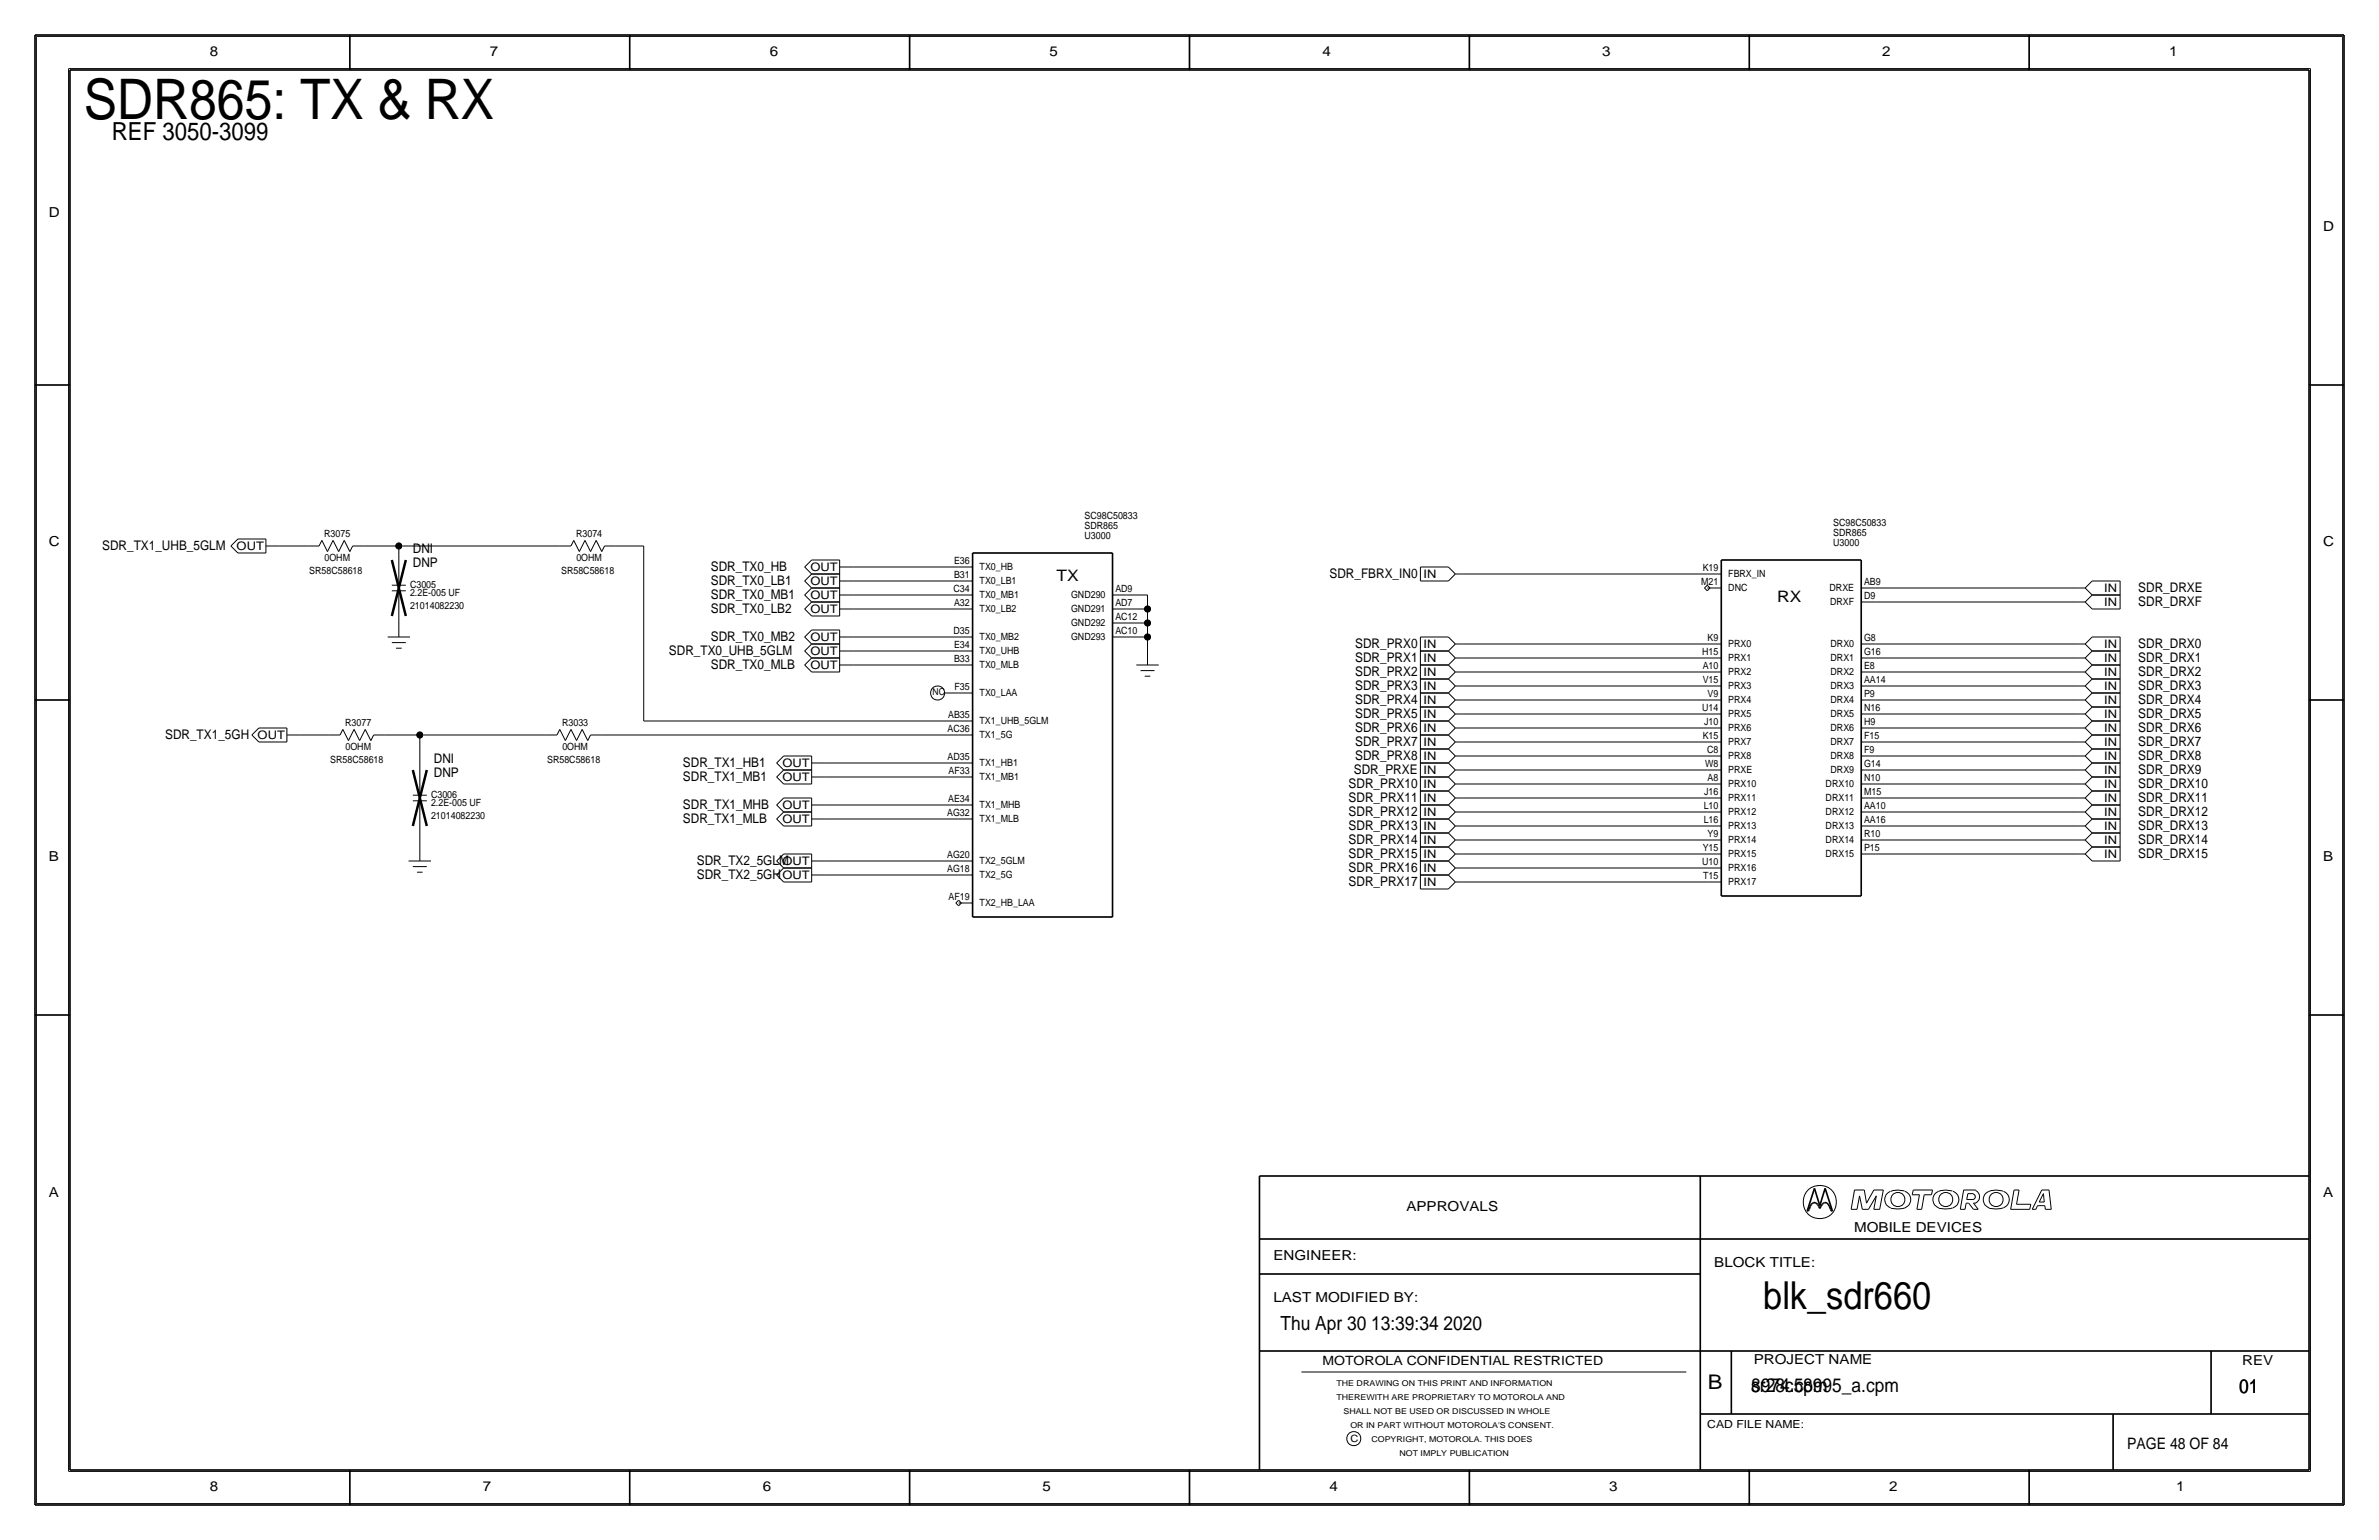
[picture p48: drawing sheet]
<svg xmlns="http://www.w3.org/2000/svg" width="432mm" height="279mm" viewBox="0 0 432 279" stroke-linecap="round" stroke-linejoin="round" font-family="sans-serif">
<defs><g id="words">
<text font-size="10.1" x="15.2" y="21.6">SDR865: TX &amp; RX</text>
<text font-size="7" x="320" y="237.5">blk_sdr660</text>
<text font-size="4.5" x="20.3" y="25.4">REF 3050-3099</text>
<text font-size="3.7" x="310" y="252.1">B</text>
<g font-size="3.5">
<text x="232.4" y="241.3">Thu Apr 30 13:39:34 2020</text>
<text x="317.9" y="252.6">sr28c58995_a.cpm</text>
<text x="317.9" y="252.6">8974.cpm</text>
<text x="406.4" y="252.7">01</text>
</g>
<g font-size="2.9">
<text x="191.8" y="105.4">TX</text>
<text x="322.6" y="109.2">RX</text>
<text x="386.1" y="262.9">PAGE 48 OF 84</text>
</g>
<g font-size="2.5">
<text x="38.1" y="10.2">8</text>
<text x="88.9" y="10.2">7</text>
<text x="139.7" y="10.2">6</text>
<text x="190.5" y="10.2">5</text>
<text x="240" y="10.2">4</text>
<text x="290.8" y="10.2">3</text>
<text x="341.6" y="10.2">2</text>
<text x="393.7" y="10.2">1</text>
<text x="8.9" y="39.4">D</text>
<text x="421.6" y="41.9">D</text>
<text x="8.9" y="99.1">C</text>
<text x="421.6" y="99.1">C</text>
<text x="8.9" y="156.2">B</text>
<text x="421.6" y="156.2">B</text>
<text x="8.9" y="217.2">A</text>
<text x="255.3" y="219.7">APPROVALS</text>
<text x="421.6" y="217.2">A</text>
<text x="336.5" y="223.5">MOBILE DEVICES</text>
<text x="231.1" y="228.6">ENGINEER:</text>
<text x="311.1" y="229.9">BLOCK TITLE:</text>
<text x="231.1" y="236.2">LAST MODIFIED BY:</text>
<text x="318.3" y="247.5">PROJECT NAME</text>
<text x="407" y="247.6">REV</text>
<text x="38.1" y="270.5">8</text>
<text x="87.6" y="270.5">7</text>
<text x="138.4" y="270.5">6</text>
<text x="189.2" y="270.5">5</text>
<text x="241.3" y="270.5">4</text>
<text x="292.1" y="270.5">3</text>
<text x="342.9" y="270.5">2</text>
<text x="395" y="270.5">1</text>
</g>
<g font-size="2.4">
<text x="18.5" y="99.8">SDR_TX1_UHB_5GLM</text>
<text x="74.9" y="100.3">DNI</text>
<text x="74.9" y="102.9">DNP</text>
<text x="129" y="106.2">SDR_TX0_LB1</text>
<text x="129" y="103.6">SDR_TX0_HB</text>
<text x="241.3" y="104.9">SDR_FBRX_IN0</text>
<text x="388.1" y="107.4">SDR_DRXE</text>
<text x="129" y="108.7">SDR_TX0_MB1</text>
<text x="129" y="111.3">SDR_TX0_LB2</text>
<text x="388.1" y="110">SDR_DRXF</text>
<text x="121.4" y="118.9">SDR_TX0_UHB_5GLM</text>
<text x="129" y="116.3">SDR_TX0_MB2</text>
<text x="246" y="117.6">SDR_PRX0</text>
<text x="388.1" y="117.6">SDR_DRX0</text>
<text x="129" y="121.4">SDR_TX0_MLB</text>
<text x="246" y="120.1">SDR_PRX1</text>
<text x="246" y="122.7">SDR_PRX2</text>
<text x="246" y="125.2">SDR_PRX3</text>
<text x="388.1" y="122.7">SDR_DRX2</text>
<text x="388.1" y="125.2">SDR_DRX3</text>
<text x="388.1" y="120.1">SDR_DRX1</text>
<text x="246" y="130.3">SDR_PRX5</text>
<text x="246" y="127.8">SDR_PRX4</text>
<text x="388.1" y="130.3">SDR_DRX5</text>
<text x="388.1" y="127.8">SDR_DRX4</text>
<text x="30" y="134.1">SDR_TX1_5GH</text>
<text x="246" y="135.4">SDR_PRX7</text>
<text x="246" y="137.9">SDR_PRX8</text>
<text x="246" y="132.8">SDR_PRX6</text>
<text x="388.1" y="135.4">SDR_DRX7</text>
<text x="388.1" y="137.9">SDR_DRX8</text>
<text x="388.1" y="132.8">SDR_DRX6</text>
<text x="78.7" y="138.4">DNI</text>
<text x="78.7" y="141">DNP</text>
<text x="124" y="139.2">SDR_TX1_HB1</text>
<text x="124" y="141.7">SDR_TX1_MB1</text>
<text x="244.8" y="143">SDR_PRX10</text>
<text x="245.7" y="140.5">SDR_PRXE</text>
<text x="388.1" y="140.5">SDR_DRX9</text>
<text x="388.1" y="143">SDR_DRX10</text>
<text x="124" y="149.4">SDR_TX1_MLB</text>
<text x="124" y="146.8">SDR_TX1_MHB</text>
<text x="244.8" y="148.1">SDR_PRX12</text>
<text x="244.8" y="145.5">SDR_PRX11</text>
<text x="388.1" y="145.5">SDR_DRX11</text>
<text x="388.1" y="148.1">SDR_DRX12</text>
<text x="244.8" y="150.6">SDR_PRX13</text>
<text x="244.8" y="155.7">SDR_PRX15</text>
<text x="244.8" y="153.2">SDR_PRX14</text>
<text x="388.1" y="155.7">SDR_DRX15</text>
<text x="388.1" y="153.2">SDR_DRX14</text>
<text x="388.1" y="150.6">SDR_DRX13</text>
<text x="126.5" y="159.5">SDR_TX2_5GH</text>
<text x="126.5" y="157">SDR_TX2_5GLM</text>
<text x="244.8" y="158.2">SDR_PRX16</text>
<text x="244.8" y="160.8">SDR_PRX17</text>
</g>
<text font-size="2.3" x="240" y="247.6">MOTOROLA CONFIDENTIAL RESTRICTED</text>
<g font-size="2.1">
<text x="42.9" y="99.9">OUT</text>
<text x="147.1" y="103.7">OUT</text>
<text x="147.1" y="106.2">OUT</text>
<text x="258.4" y="104.9">IN</text>
<text x="381.9" y="107.4">IN</text>
<text x="147.1" y="108.8">OUT</text>
<text x="147.1" y="111.3">OUT</text>
<text x="381.9" y="109.9">IN</text>
<text x="147.1" y="116.4">OUT</text>
<text x="147.1" y="118.9">OUT</text>
<text x="258.4" y="117.6">IN</text>
<text x="381.9" y="117.6">IN</text>
<text x="147.1" y="121.5">OUT</text>
<text x="258.4" y="120.1">IN</text>
<text x="258.4" y="122.6">IN</text>
<text x="258.4" y="125.2">IN</text>
<text x="381.9" y="120.1">IN</text>
<text x="381.9" y="122.6">IN</text>
<text x="381.9" y="125.2">IN</text>
<text x="258.4" y="127.7">IN</text>
<text x="258.4" y="130.3">IN</text>
<text x="381.9" y="127.7">IN</text>
<text x="381.9" y="130.3">IN</text>
<text x="46.8" y="134.2">OUT</text>
<text x="258.4" y="137.9">IN</text>
<text x="258.4" y="132.8">IN</text>
<text x="258.4" y="135.3">IN</text>
<text x="381.9" y="132.8">IN</text>
<text x="381.9" y="135.3">IN</text>
<text x="381.9" y="137.9">IN</text>
<text x="142" y="139.2">OUT</text>
<text x="142" y="141.8">OUT</text>
<text x="258.4" y="143">IN</text>
<text x="258.4" y="140.4">IN</text>
<text x="381.9" y="140.4">IN</text>
<text x="381.9" y="143">IN</text>
<text x="142" y="149.4">OUT</text>
<text x="142" y="146.9">OUT</text>
<text x="258.4" y="148">IN</text>
<text x="258.4" y="145.5">IN</text>
<text x="381.9" y="145.5">IN</text>
<text x="381.9" y="148">IN</text>
<text x="258.4" y="150.6">IN</text>
<text x="258.4" y="153.1">IN</text>
<text x="258.4" y="155.7">IN</text>
<text x="381.9" y="150.6">IN</text>
<text x="381.9" y="153.1">IN</text>
<text x="381.9" y="155.7">IN</text>
<text x="142" y="157">OUT</text>
<text x="142" y="159.6">OUT</text>
<text x="258.4" y="160.7">IN</text>
<text x="258.4" y="158.2">IN</text>
</g>
<text font-size="2" x="309.9" y="259.1">CAD FILE NAME:</text>
<g font-size="1.8">
<text x="196.8" y="96">SDR865</text>
<text x="196.8" y="94.1">SC98C50833</text>
<text x="332.7" y="95.4">SC98C50833</text>
<text x="58.8" y="97.4">R3075</text>
<text x="58.9" y="101.7">0OHM</text>
<text x="104.6" y="97.4">R3074</text>
<text x="104.6" y="101.7">0OHM</text>
<text x="196.9" y="97.8">U3000</text>
<text x="332.7" y="97.2">SDR865</text>
<text x="332.7" y="99">U3000</text>
<text x="56.1" y="104.1">SR58C58618</text>
<text x="74.4" y="106.7">C3005</text>
<text x="101.8" y="104.1">SR58C58618</text>
<text x="173.1" y="107.4">C34</text>
<text x="173.2" y="104.9">B31</text>
<text x="173.2" y="102.3">E36</text>
<text x="177.8" y="103.5">TX0_HB</text>
<text x="177.8" y="106">TX0_LB1</text>
<text x="202.4" y="107.4">AD9</text>
<text x="308.8" y="106.2">M21</text>
<text x="309" y="103.6">K19</text>
<text x="313.7" y="107.3">DNC</text>
<text x="313.7" y="104.7">FBRX_IN</text>
<text x="332.1" y="107.3">DRXE</text>
<text x="338.3" y="106.2">AB9</text>
<text x="74.4" y="108.2">2.2E-005 UF</text>
<text x="74.4" y="110.5">21014082230</text>
<text x="173.2" y="110">A32</text>
<text x="177.8" y="108.6">TX0_MB1</text>
<text x="177.8" y="111.1">TX0_LB2</text>
<text x="194.4" y="113.6">GND292</text>
<text x="194.4" y="111.1">GND291</text>
<text x="194.4" y="108.6">GND290</text>
<text x="202.4" y="112.5">AC12</text>
<text x="202.4" y="110">AD7</text>
<text x="332.2" y="109.8">DRXF</text>
<text x="338.3" y="108.7">D9</text>
<text x="173.1" y="115">D35</text>
<text x="173.2" y="117.6">E34</text>
<text x="177.8" y="116.2">TX0_MB2</text>
<text x="177.8" y="118.7">TX0_UHB</text>
<text x="194.4" y="116.2">GND293</text>
<text x="202.4" y="115">AC10</text>
<text x="309" y="118.9">H15</text>
<text x="309.9" y="116.3">K9</text>
<text x="313.7" y="120">PRX1</text>
<text x="313.7" y="117.4">PRX0</text>
<text x="332.3" y="120">DRX1</text>
<text x="332.3" y="117.4">DRX0</text>
<text x="338.3" y="118.9">G16</text>
<text x="338.3" y="116.3">G8</text>
<text x="173.2" y="120.1">B33</text>
<text x="173.3" y="125.2">F35</text>
<text x="177.8" y="121.3">TX0_MLB</text>
<text x="309" y="123.9">V15</text>
<text x="309" y="121.4">A10</text>
<text x="313.7" y="125.1">PRX3</text>
<text x="313.7" y="122.5">PRX2</text>
<text x="332.3" y="125.1">DRX3</text>
<text x="332.3" y="122.5">DRX2</text>
<text x="338.3" y="123.9">AA14</text>
<text x="338.3" y="121.4">E8</text>
<text x="62.7" y="131.7">R3077</text>
<text x="102" y="131.7">R3033</text>
<text x="172.1" y="130.3">AB35</text>
<text x="177.8" y="131.4">TX1_UHB_5GLM</text>
<text x="177.8" y="126.3">TX0_LAA</text>
<text x="309" y="129">U14</text>
<text x="309.3" y="131.6">J10</text>
<text x="309.9" y="126.5">V9</text>
<text x="313.7" y="127.6">PRX4</text>
<text x="313.7" y="130.1">PRX5</text>
<text x="332.3" y="127.6">DRX4</text>
<text x="332.3" y="130.1">DRX5</text>
<text x="338.3" y="131.6">H9</text>
<text x="338.3" y="129">N16</text>
<text x="338.3" y="126.5">P9</text>
<text x="62.7" y="136">0OHM</text>
<text x="102.1" y="136">0OHM</text>
<text x="172" y="137.9">AD35</text>
<text x="172" y="132.8">AC36</text>
<text x="177.8" y="134">TX1_5G</text>
<text x="309" y="134.1">K15</text>
<text x="309.9" y="136.6">C8</text>
<text x="313.7" y="135.2">PRX7</text>
<text x="313.7" y="137.8">PRX8</text>
<text x="313.7" y="132.7">PRX6</text>
<text x="332.3" y="132.7">DRX6</text>
<text x="332.3" y="135.2">DRX7</text>
<text x="332.3" y="137.8">DRX8</text>
<text x="338.3" y="136.6">F9</text>
<text x="338.3" y="134.1">F15</text>
<text x="59.9" y="138.4">SR58C58618</text>
<text x="99.3" y="138.4">SR58C58618</text>
<text x="172.2" y="140.4">AF33</text>
<text x="177.8" y="139">TX1_HB1</text>
<text x="177.8" y="141.6">TX1_MB1</text>
<text x="309.5" y="139.2">W8</text>
<text x="309.9" y="141.7">A8</text>
<text x="313.7" y="140.3">PRXE</text>
<text x="313.7" y="142.9">PRX10</text>
<text x="331.4" y="142.8">DRX10</text>
<text x="332.3" y="140.3">DRX9</text>
<text x="338.3" y="141.7">N10</text>
<text x="338.3" y="139.2">G14</text>
<text x="78.2" y="144.8">C3006</text>
<text x="78.2" y="148.6">21014082230</text>
<text x="78.2" y="146.3">2.2E-005 UF</text>
<text x="171.9" y="148.1">AG32</text>
<text x="172.1" y="145.5">AE34</text>
<text x="177.8" y="146.7">TX1_MHB</text>
<text x="177.8" y="149.2">TX1_MLB</text>
<text x="309.2" y="149.4">L16</text>
<text x="309.2" y="146.8">L10</text>
<text x="309.3" y="144.3">J16</text>
<text x="313.7" y="147.9">PRX12</text>
<text x="313.7" y="145.4">PRX11</text>
<text x="331.4" y="145.4">DRX11</text>
<text x="331.4" y="147.9">DRX12</text>
<text x="338.3" y="149.3">AA16</text>
<text x="338.3" y="146.8">AA10</text>
<text x="338.3" y="144.3">M15</text>
<text x="171.9" y="155.7">AG20</text>
<text x="309" y="154.4">Y15</text>
<text x="309.9" y="151.9">Y9</text>
<text x="313.7" y="150.5">PRX13</text>
<text x="313.7" y="153">PRX14</text>
<text x="313.7" y="155.5">PRX15</text>
<text x="331.4" y="155.5">DRX15</text>
<text x="331.4" y="153">DRX14</text>
<text x="331.4" y="150.5">DRX13</text>
<text x="338.3" y="154.4">P15</text>
<text x="338.3" y="151.9">R10</text>
<text x="171.9" y="158.2">AG18</text>
<text x="177.8" y="159.4">TX2_5G</text>
<text x="177.8" y="156.8">TX2_5GLM</text>
<text x="309" y="157">U10</text>
<text x="309.1" y="159.5">T15</text>
<text x="313.7" y="158.1">PRX16</text>
<text x="313.7" y="160.6">PRX17</text>
<text x="172.2" y="163.3">AF19</text>
<text x="177.8" y="164.4">TX2_HB_LAA</text>
<text x="245.1" y="261.6">C</text>
</g>
<text font-size="1.7" x="169.3" y="126.1">NC</text>
<g font-size="1.5">
<text x="242.6" y="251.5">THE DRAWING ON THIS PRINT AND INFORMATION</text>
<text x="242.6" y="254">THEREWITH ARE PROPRIETARY TO MOTOROLA AND</text>
<text x="243.8" y="256.5">SHALL NOT BE USED OR DISCUSSED IN WHOLE</text>
<text x="245.1" y="259.1">OR IN PART WITHOUT MOTOROLA'S CONSENT.</text>
<text x="248.9" y="261.6">COPYRIGHT, MOTOROLA. THIS DOES</text>
<text x="254" y="264.2">NOT IMPLY PUBLICATION</text>
</g>
</g></defs>
<g fill="none" stroke="#000" stroke-width=".18">
<path d="M6.6 6.6h418.6zM6.6 6.6v266.2zM12.4 12.4v254.6zM12.4 12.4h407zM419.4 12.4v254.6zM425.2 6.6v266.2zM41.9 99.1l1.3 1.2zM43.2 97.8l-1.3 1.3zM43.2 97.8h5.1zM48.3 99.1h2.5zM48.3 97.8v2.5zM50.8 99.1h5.1z"/>
<path d="M55.9 99.1h2zM58.4 98l1 2.1zM58.4 98l-.5 1.1zM60.5 98l-1.1 2.1zM60.5 98l1 2.1zM62.5 98l1 2.1zM62.5 98l-1 2.1zM64 99.1l-.5 1zM64 99.1h2zM66 99.1h6.4zM72.4 99.1h29.2zM72.4 99.1v2.5z"/>
<path d="M101.6 99.1h2zM104.1 98l1.1 2.1zM104.1 98l-.5 1.1zM106.2 98l-1 2.1zM106.2 98l1 2.1zM108.2 98l-1 2.1zM108.2 98l1 2.1zM109.7 99.1l-.5 1zM109.7 99.1h2.1zM111.8 99.1h5zM116.8 99.1v31.7zM43.2 100.3h5.1z"/>
<path d="M70.4 115.6h4zM71.1 106.2h2.6zM71.1 116.6h2.6zM71.1 107.2h2.6zM71.9 117.6h1zM72.4 111.8v1.2zM72.4 107.2v4.6zM72.4 101.6v4.6zM72.4 113v2.6zM146 102.9l1.3 1.2zM146 105.4l1.3 1.3zM146 115.6l1.3 1.2z"/>
<path d="M146 107.9l1.3 1.3zM146 118.1l1.3 1.3zM146 110.5l1.3 1.3zM147.3 101.6h5.1zM147.3 104.1h5.1zM147.3 106.7h5.1zM147.3 114.3h5.1zM147.3 116.8h5.1zM147.3 109.2h5.1zM147.3 119.4h5.1zM147.3 111.8h5.1zM147.3 101.6l-1.2 1.3z"/>
<path d="M147.3 104.1l-1.2 1.3zM147.3 114.3l-1.2 1.3zM147.3 106.7l-1.2 1.2zM147.3 116.8l-1.2 1.3zM147.3 109.2l-1.2 1.3zM147.3 119.4l-1.2 1.2zM152.4 102.9h2.5zM152.4 101.6v2.5zM152.4 105.4h2.5zM152.4 104.1v2.6zM152.4 115.6h2.5zM152.4 114.3v2.5z"/>
<path d="M152.4 107.9h2.5zM152.4 106.7v2.5zM152.4 118.1h2.5zM152.4 116.8v2.6zM152.4 110.5h2.5zM152.4 109.2v2.6zM152.4 119.4v2.5zM154.9 115.6h19.1zM154.9 107.9h19.1zM154.9 102.9h19.1zM154.9 105.4h19.1zM154.9 118.1h19.1z"/>
<path d="M154.9 110.5h19.1zM174 118.1h2.5zM174 115.6h2.5zM174 110.5h2.5zM174 107.9h2.5zM174 105.4h2.5zM174 102.9h2.5zM201.9 115.6h2.6zM201.9 113h2.6zM201.9 110.5h2.6zM201.9 107.9h2.6zM204.5 113h3.8z"/>
<path d="M204.5 110.5h3.8zM204.5 107.9h3.8zM204.5 115.6h3.8zM208.3 113v2.6zM208.3 110.5v2.5zM208.3 115.6v2.5zM208.3 107.9v2.6zM208.3 118.1v2.6zM257.8 118.1h5.1zM257.8 118.1v2.6zM257.8 115.6h5.1zM257.8 115.6v2.5z"/>
<path d="M257.8 102.9h5.1zM257.8 102.9v2.5zM257.8 105.4h5.1zM262.9 118.1l1.3 1.3zM262.9 115.6l1.3 1.2zM262.9 102.9l1.3 1.2zM264.2 119.4l-1.3 1.2zM264.2 116.8l-1.3 1.3zM264.2 104.1l-1.3 1.3zM264.2 119.4h1.2zM264.2 116.8h1.2zM264.2 104.1h1.2z"/>
<path d="M265.4 119.4h44.5zM265.4 116.8h44.5zM265.4 104.1h44.5zM309.4 106.7l.5-.5zM309.4 106.7l.5 .5zM309.9 106.2l.5 .5zM309.9 119.4h2.5zM309.9 116.8h2.5zM309.9 106.7h2.5zM309.9 104.1h2.5zM310.4 106.7l-.5 .5zM337.8 119.4h2.6z"/>
<path d="M337.8 116.8h2.6zM337.8 109.2h2.6zM337.8 106.7h2.6zM340.4 106.7h36.8zM340.4 109.2h36.8zM340.4 116.8h36.8zM340.4 119.4h36.8zM377.2 106.7h1.3zM377.2 109.2h1.3zM377.2 116.8h1.3zM377.2 119.4h1.3zM378.5 106.7l1.2 1.2z"/>
<path d="M378.5 109.2l1.2 1.3zM378.5 116.8l1.2 1.3zM378.5 119.4l1.2 1.2zM379.7 105.4l-1.2 1.3zM379.7 107.9l-1.2 1.3zM379.7 115.6l-1.2 1.2zM379.7 118.1l-1.2 1.3zM379.7 105.4h5.1zM379.7 107.9h5.1zM379.7 110.5h5.1zM379.7 115.6h5.1zM379.7 118.1h5.1z"/>
<path d="M384.8 105.4v2.5zM384.8 108v2.5zM384.8 115.6v2.5zM384.8 118.1v2.6zM45.7 133.3l1.3 1.3zM47 132.1l-1.3 1.2zM47 132.1h5.1zM47 134.6h5.1zM52.1 133.3h2.5zM52.1 132.1v2.5zM54.6 133.3h5.1zM59.7 133.3h2z"/>
<path d="M62.2 132.3l-.5 1zM62.2 132.3l1 2.1zM64.3 132.3l-1.1 2.1zM64.3 132.3l1 2.1zM66.3 132.3l-1 2.1zM66.3 132.3l1 2.1zM67.8 133.4l-.5 1zM67.8 133.3h2.1zM69.8 133.3h6.4zM76.2 133.3h22.9zM76.2 133.3v6.4zM76.2 139.7v4.6z"/>
<path d="M99.1 133.3h2zM101.6 132.3l-.5 1zM101.6 132.3l1 2.1zM103.6 132.3l-1 2.1zM103.6 132.3l1 2.1zM105.7 132.3l1 2.1zM105.7 132.3l-1.1 2.1zM107.2 133.4l-.5 1zM107.2 133.3h2zM109.2 133.3h64.8zM116.8 130.8h57.2zM141 138.4l1.2 1.3z"/>
<path d="M142.2 137.2h5.1zM142.2 139.7h5.1zM142.2 137.2l-1.2 1.2zM142.2 139.7l-1.2 1.3zM146 120.7l1.3 1.2zM147.3 121.9h5.1zM147.3 138.4h2.6zM147.3 137.2v2.5zM147.3 139.7v2.5zM149.9 138.4h24.1zM152.4 120.7h2.5zM154.9 120.7h19.1z"/>
<path d="M171.5 125.7h2.5zM174 138.4h2.5zM174 133.3h2.5zM174 130.8h2.5zM174 125.7h2.5zM174 120.7h2.5zM206.2 120.7h4.1zM207 121.7h2.5zM207.8 122.7h1zM257.8 138.4h5.1zM257.8 138.4v2.6zM257.8 135.9h5.1z"/>
<path d="M257.8 135.9v2.5zM257.8 120.7h5.1zM257.8 120.7v2.5zM257.8 123.2h5.1zM257.8 123.2v2.5zM257.8 125.7h5.1zM257.8 125.7v2.6zM257.8 128.3h5.1zM257.8 128.3v2.5zM257.8 130.8h5.1zM257.8 130.8v2.5zM257.8 133.3h5.1z"/>
<path d="M257.8 133.4v2.5zM262.9 138.4l1.3 1.3zM262.9 135.9l1.3 1.3zM262.9 120.7l1.3 1.2zM262.9 123.2l1.3 1.3zM262.9 125.7l1.3 1.3zM262.9 128.3l1.3 1.2zM262.9 130.8l1.3 1.3zM262.9 133.3l1.3 1.3zM264.2 139.7l-1.3 1.3zM264.2 137.2l-1.3 1.2zM264.2 121.9l-1.3 1.3z"/>
<path d="M264.2 124.5l-1.3 1.2zM264.2 127l-1.3 1.3zM264.2 129.5l-1.3 1.3zM264.2 132.1l-1.3 1.2zM264.2 134.6l-1.3 1.3zM264.2 139.7h1.2zM264.2 137.2h1.2zM264.2 121.9h1.2zM264.2 124.5h1.2zM264.2 127h1.2zM264.2 129.5h1.2zM264.2 132.1h1.2z"/>
<path d="M264.2 134.6h1.2zM265.4 124.5h44.5zM265.4 121.9h44.5zM265.4 139.7h44.5zM265.4 137.2h44.5zM265.4 127h44.5zM265.4 129.5h44.5zM265.4 132.1h44.5zM265.4 134.6h44.5zM309.9 139.7h2.5zM309.9 137.2h2.5zM309.9 134.6h2.5z"/>
<path d="M309.9 132.1h2.5zM309.9 129.5h2.5zM309.9 127h2.5zM309.9 124.5h2.5zM309.9 121.9h2.5zM337.8 139.7h2.6zM337.8 137.2h2.6zM337.8 134.6h2.6zM337.8 132.1h2.6zM337.8 129.5h2.6zM337.8 127h2.6zM337.8 124.5h2.6z"/>
<path d="M337.8 121.9h2.6zM340.4 127h36.8zM340.4 134.6h36.8zM340.4 132.1h36.8zM340.4 121.9h36.8zM340.4 124.5h36.8zM340.4 129.5h36.8zM340.4 137.2h36.8zM340.4 139.7h36.8zM377.2 121.9h1.3zM377.2 124.5h1.3zM377.2 127h1.3z"/>
<path d="M377.2 129.5h1.3zM377.2 132.1h1.3zM377.2 134.6h1.3zM377.2 137.2h1.3zM377.2 139.7h1.3zM378.5 121.9l1.2 1.3zM378.5 124.5l1.2 1.2zM378.5 127l1.2 1.3zM378.5 129.5l1.2 1.3zM378.5 132.1l1.2 1.2zM378.5 134.6l1.2 1.3zM378.5 137.2l1.2 1.2z"/>
<path d="M378.5 139.7l1.2 1.3zM379.7 120.7l-1.2 1.2zM379.7 123.2l-1.2 1.3zM379.7 125.7l-1.2 1.3zM379.7 128.3l-1.2 1.2zM379.7 130.8l-1.2 1.3zM379.7 133.3l-1.2 1.3zM379.7 135.9l-1.2 1.3zM379.7 138.4l-1.2 1.3zM379.7 120.7h5.1zM379.7 123.2h5.1zM379.7 125.7h5.1z"/>
<path d="M379.7 128.3h5.1zM379.7 130.8h5.1zM379.7 133.3h5.1zM379.7 135.9h5.1zM379.7 138.4h5.1zM384.8 120.7v2.5zM384.8 123.2v2.5zM384.8 125.7v2.6zM384.8 128.3v2.5zM384.8 130.8v2.5zM384.8 133.4v2.5zM384.8 135.9v2.5z"/>
<path d="M384.8 138.4v2.6zM74.2 156.2h4zM74.9 145.3h2.6zM74.9 157.2h2.6zM74.9 144.3h2.6zM75.7 158.2h1zM76.2 149.9v3.8zM76.2 153.7v2.5zM76.2 145.3v4.6zM141 156.2l1.2 1.3zM141 158.8l1.2 1.2zM141 148.6l1.2 1.3z"/>
<path d="M141 141l1.2 1.2zM141 146l1.2 1.3zM142.2 154.9h5.1zM142.2 157.5h5.1zM142.2 147.3h5.1zM142.2 149.9h5.1zM142.2 142.2h5.1zM142.2 144.8h5.1zM142.2 154.9l-1.2 1.3zM142.2 157.5l-1.2 1.2zM142.2 147.3l-1.2 1.3zM142.2 144.8l-1.2 1.2z"/>
<path d="M147.3 156.2h2.6zM147.3 154.9v2.6zM147.3 158.8h2.6zM147.3 157.5v2.5zM147.3 148.6h2.6zM147.3 147.3v2.6zM147.3 141h2.6zM147.3 146h2.6zM147.3 144.8v2.5zM149.9 156.2h24.1zM149.9 158.8h24.1zM149.9 148.6h24.1z"/>
<path d="M149.9 141h24.1zM149.9 146h24.1zM174 158.8h2.5zM174 156.2h2.5zM174 148.6h2.5zM174 146h2.5zM174 141h2.5zM257.8 141h5.1zM257.8 141v2.5zM257.8 143.5h5.1zM257.8 148.6h5.1zM257.8 148.6v2.5z"/>
<path d="M257.8 151.1h5.1zM257.8 158.8h5.1zM257.8 158.8v2.5zM257.8 151.1v2.6zM257.8 153.7h5.1zM257.8 153.7v2.5zM257.8 156.2h5.1zM257.8 156.2v2.6zM257.8 146h5.1zM257.8 146.1v2.5zM257.8 143.5v2.5zM262.9 141l1.3 1.2z"/>
<path d="M262.9 148.6l1.3 1.3zM262.9 158.8l1.3 1.2zM262.9 151.1l1.3 1.3zM262.9 153.7l1.3 1.2zM262.9 156.2l1.3 1.3zM262.9 146l1.3 1.3zM262.9 143.5l1.3 1.3zM264.2 142.2l-1.3 1.3zM264.2 149.9l-1.3 1.2zM264.2 152.4l-1.3 1.3zM264.2 154.9l-1.3 1.3zM264.2 157.5l-1.3 1.2z"/>
<path d="M264.2 147.3l-1.3 1.3zM264.2 144.8l-1.3 1.2zM264.2 142.2h1.2zM264.2 149.9h1.2zM264.2 152.4h1.2zM264.2 154.9h1.2zM264.2 157.5h1.2zM264.2 147.3h1.2zM264.2 144.8h1.2zM265.4 142.2h44.5zM265.4 149.9h44.5zM265.4 152.4h44.5z"/>
<path d="M265.4 154.9h44.5zM265.4 157.5h44.5zM265.4 147.3h44.5zM265.4 144.8h44.5zM309.9 157.5h2.5zM309.9 154.9h2.5zM309.9 152.4h2.5zM309.9 149.9h2.5zM309.9 147.3h2.5zM309.9 144.8h2.5zM309.9 142.2h2.5zM337.8 154.9h2.6z"/>
<path d="M337.8 152.4h2.6zM337.8 149.9h2.6zM337.8 147.3h2.6zM337.8 144.8h2.6zM337.8 142.2h2.6zM340.4 144.8h36.8zM340.4 142.2h36.8zM340.4 147.3h36.8zM340.4 149.9h36.8zM340.4 152.4h36.8zM340.4 154.9h36.8zM377.2 144.8h1.3z"/>
<path d="M377.2 142.2h1.3zM377.2 147.3h1.3zM377.2 149.9h1.3zM377.2 152.4h1.3zM377.2 154.9h1.3zM378.5 144.8l1.2 1.2zM378.5 142.2l1.2 1.3zM378.5 147.3l1.2 1.3zM378.5 149.9l1.2 1.2zM378.5 152.4l1.2 1.3zM378.5 154.9l1.2 1.3zM379.7 143.5l-1.2 1.3z"/>
<path d="M379.7 141l-1.2 1.2zM379.7 146l-1.2 1.3zM379.7 148.6l-1.2 1.3zM379.7 151.1l-1.2 1.3zM379.7 153.7l-1.2 1.2zM379.7 143.5h5.1zM379.7 146h5.1zM379.7 141h5.1zM379.7 148.6h5.1zM379.7 151.1h5.1zM379.7 153.7h5.1zM379.7 156.2h5.1z"/>
<path d="M384.8 143.5v2.5zM384.8 141v2.5zM384.8 146.1v2.5zM384.8 148.6v2.5zM384.8 151.1v2.6zM384.8 153.7v2.5zM142.2 160h5.1zM173.5 163.8l.5-.5zM173.5 163.8l.5 .5zM174 163.3l.5 .5zM174 163.8h2.5zM174.5 163.8l-.5 .5z"/>
<path d="M257.8 161.3h5.1zM264.2 160l-1.3 1.3zM264.2 160h1.2zM265.4 160h44.5zM309.9 160h2.5zM336 219.4h1.1zM336.6 215.9h1.8zM336.6 215.9l-.6 3.5zM337.5 217l-.4 2.4zM337.5 217l.5 2.4zM338 219.4h1.1zM338.4 215.9l.4 2.4z"/>
<path d="M340.1 219.4h1.1zM340.1 215.9h1.7zM340.1 215.9l-1.3 2.4zM340.6 217l-1.5 2.4zM340.6 217l-.5 2.4zM341.8 215.9l-.6 3.5zM343.1 216.2a1.6 1.6 0 0 0-1 1.5 1.6 1.6 0 0 0 1.1 1.5M345.7 216.1h-.2a4 4 0 0 0-2.3 .1M345.7 216.2a1.59 1.59 0 0 1 1.1 1.5 1.59 1.59 0 0 1-1.1 1.5 5.1 5.1 0 0 1-2.5 0M347.1 216.8h1.3zM347.3 215.9l-.2 .9zM347.3 215.9h3.5z"/>
<path d="M347.9 219.4h.9zM348.4 216.8l-.5 2.6zM349.2 216.8l-.4 2.6zM349.2 216.8h1.4zM350.8 215.9l-.2 .9zM354.4 216.1a3.1 3.1 0 0 0-3.3 .7 1.62 1.62 0 0 0 .8 2.4M354.4 219.2a5.1 5.1 0 0 1-2.5 0M354.5 216.2a1.59 1.59 0 0 1 1 1.5 1.59 1.59 0 0 1-1 1.5M355.8 219.4h.9zM356.4 215.9l-.6 3.5zM356.4 215.9h2.2zM356.9 218.3l-.2 1.1z"/>
<path d="M356.9 218.3h.4zM357 217.6h1.2zM357.2 216.6l-.2 1zM357.2 216.6h1zM357.3 218.3l.9 1.1zM358.1 216.7a.5 .5 0 0 1 .4 .4 .5 .5 0 0 1-.4 .5M358.2 219.4h.9zM358.2 218.3l.9 1.1zM358.2 218.3h.4zM358.5 216a1.24 1.24 0 0 1 .8 1.1 1.24 1.24 0 0 1-.8 1.2M363.5 216.1a3.1 3.1 0 0 0-3.3 .7 1.62 1.62 0 0 0 .8 2.4M363.6 219.2a5.1 5.1 0 0 1-2.6 0"/>
<path d="M363.6 216.2a1.59 1.59 0 0 1 1.1 1.5 1.59 1.59 0 0 1-1.1 1.5M364.9 219.4h3.5zM365.6 215.9l-.7 3.5zM365.6 215.9h.9zM366 218.5h2.6zM366.5 215.9l-.5 2.6zM368.6 218.5l-.2 .9zM368.9 219.4h.6zM369.8 218.7h1.3zM369.8 218.7l-.3 .7zM370.1 218.1h.9zM370.6 215.9l-1.7 3.5z"/>
<path d="M370.6 215.9h1.3zM370.9 216.6l-.8 1.5zM370.9 216.6l.1 1.5zM371.1 218.7l.1 .7zM371.2 219.4h1.1zM371.9 215.9l.4 3.5zM236.2 248.9h69.9zM6.6 272.8h418.6zM12.4 267h407z"/>
<circle cx="170.2" cy="125.7" r="1.28"/>
<circle cx="330.3" cy="218.1" r="3"/>
<circle cx="344.5" cy="217.6" r="1.28"/>
<circle cx="353.2" cy="217.6" r="1.28"/>
<circle cx="362.3" cy="217.6" r="1.28"/>
<circle cx="245.7" cy="261" r="1.28"/>
</g>
<g fill="#000" stroke="#000" stroke-width=".18">
<circle cx="72.4" cy="99.1" r=".56"/>
<circle cx="208.3" cy="113" r=".56"/>
<circle cx="208.3" cy="115.6" r=".56"/>
<circle cx="208.3" cy="110.5" r=".56"/>
<circle cx="76.2" cy="133.3" r=".56"/>
</g>
<g fill="none" stroke="#000" stroke-width=".3">
<path d="M6.3 6.4v266.7zM6.4 6.4h419zM12.7 12.7h406.4zM12.7 12.7v254zM63.5 6.4v6.3zM114.3 6.4v6.3zM165.1 6.4v6.3zM215.9 6.3v6.4zM266.7 6.4v6.3zM317.5 6.4v6.3zM368.3 6.4v6.3zM419.1 12.7v254z"/>
<path d="M425.4 6.4v266.7zM6.3 69.8h6.4zM419.1 69.8h6.3zM176.5 100.3h25.4zM176.5 100.3v66.1zM201.9 100.3v66.1zM312.4 101.6h25.4zM312.4 101.6v61zM337.8 101.6v61zM6.3 127h6.4zM419.1 127h6.3zM176.5 166.4h25.4z"/>
<path d="M312.4 162.6h25.4zM6.3 184.1h6.4zM419.1 184.1h6.3zM228.6 213.4v53.3zM228.6 213.4h190.5zM308.6 213.4v53.3zM328 219.7h.2zM328.4 219.4l-.2 .3zM328.6 218.8l-.2 .6zM328.8 218.5l-.2 .3zM329 218.3l.2-.1zM329 218.3l-.2 .2z"/>
<path d="M329.2 218.2h.2zM329.3 215.6l-1.3 4.1zM329.3 215.6l1 3.1zM329.4 218.2l.2 .1zM329.6 218.3l.3 .2zM329.9 218.5l.2 .3zM330.1 218.8l.2 .5zM330.5 218.8l-.2 .5zM330.8 218.5l-.3 .3zM331 218.3l-.2 .2zM331 218.3l.2-.1zM331.2 218.2h.2z"/>
<path d="M331.3 215.6l1.3 4.1zM331.3 215.6l-1 3.1zM331.4 218.2l.2 .1zM331.6 218.3l.2 .2zM331.8 218.5l.2 .3zM332 218.8l.3 .6zM332.3 219.4l.1 .3zM332.4 219.7h.2zM228.6 231.1h80zM228.6 224.8h190.5zM228.6 245.1h190.5zM308.6 256.5h110.5z"/>
<path d="M314.2 245.1v11.4zM383.5 256.5v10.2zM401.3 245.1v11.4zM6.4 273h419zM12.7 266.7h406.4zM63.5 266.7v6.4zM114.3 266.7v6.4zM165.1 266.7v6.4zM215.9 266.7v6.3zM266.7 266.7v6.4zM317.5 266.7v6.4zM368.3 266.7v6.4z"/>
</g>
<path d="M71.1 101.6l2.6 10.2zM73.7 101.6l-2.6 10.2zM74.9 139.7l2.6 10.2zM77.5 139.7l-2.6 10.2z" fill="none" stroke="#000" stroke-width=".45"/>
<use href="#words"/>
</svg>
